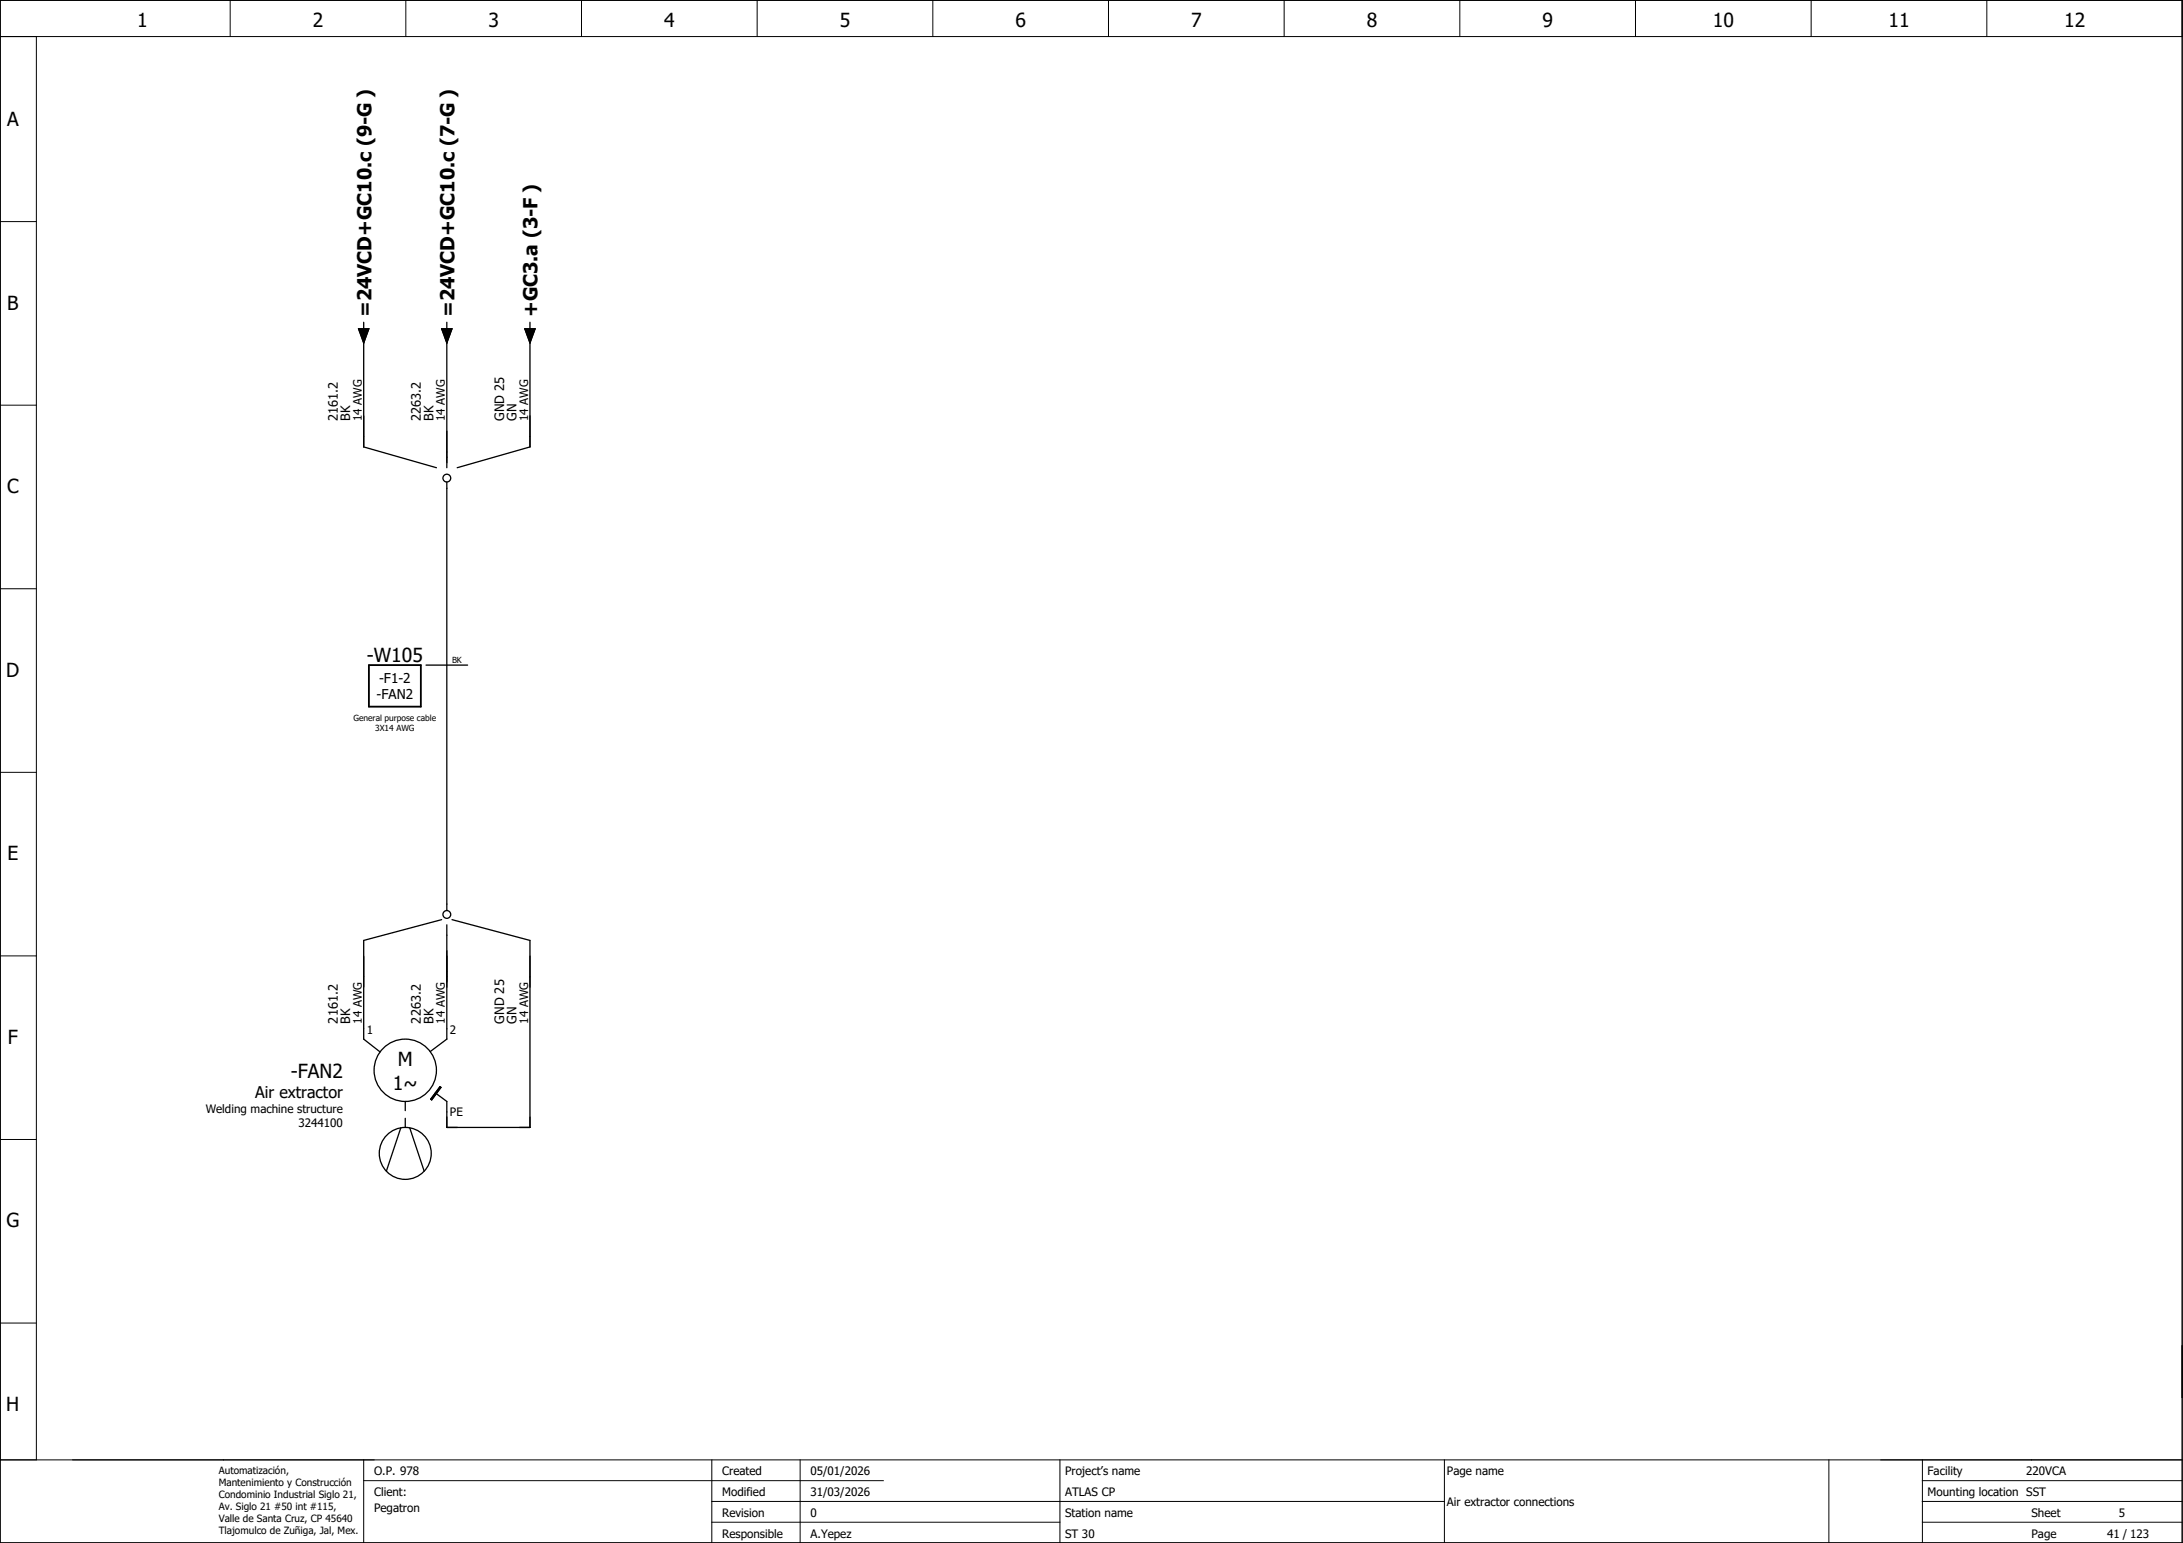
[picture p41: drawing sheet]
<svg xmlns="http://www.w3.org/2000/svg" width="420mm" height="297mm" viewBox="0 0 420 297" stroke-linecap="round" stroke-linejoin="round" font-family="sans-serif">
<defs><g id="words">
<g font-size="3.7">
<text x="26.4" y="5.2">1</text>
<text x="60.2" y="5.2">2</text>
<text x="94" y="5.2">3</text>
<text x="127.8" y="5.2">4</text>
<text x="161.6" y="5.2">5</text>
<text x="195.4" y="5.2">6</text>
<text x="229.2" y="5.2">7</text>
<text x="263.1" y="5.2">8</text>
<text x="296.9" y="5.2">9</text>
<text x="329.7" y="5.2">10</text>
<text x="363.5" y="5.2">11</text>
<text x="397.3" y="5.2">12</text>
<text x="1.4" y="24.2">A</text>
<text x="1.4" y="59.6">B</text>
<text x="71.5" y="61" transform="rotate(-90 71.5 61)">=24VCD+GC10.c (9-G )</text>
<text x="87.5" y="61" transform="rotate(-90 87.5 61)">=24VCD+GC10.c (7-G )</text>
<text x="103.5" y="61" transform="rotate(-90 103.5 61)">+GC3.a (3-F )</text>
<text x="1.4" y="94.9">C</text>
<text x="1.2" y="130.3">D</text>
<text x="70.6" y="127.5">-W105</text>
<text x="1.4" y="165.6">E</text>
<text x="1.5" y="200.9">F</text>
<text x="56" y="207.5">-FAN2</text>
<text x="75.6" y="209.8">1~</text>
<text x="76.6" y="205.3">M</text>
<text x="1.2" y="236.3">G</text>
<text x="1.2" y="271.6">H</text>
</g>
<text font-size="3.1" x="49.1" y="211.4">Air extractor</text>
<g font-size="2.6">
<text x="72.9" y="131.5">-F1-2</text>
<text x="72.5" y="134.7">-FAN2</text>
</g>
<g font-size="2.5">
<text x="65" y="81" transform="rotate(-90 65 81)">2161.2</text>
<text x="67.4" y="81" transform="rotate(-90 67.4 81)">BK</text>
<text x="81" y="81" transform="rotate(-90 81 81)">2263.2</text>
<text x="83.4" y="81" transform="rotate(-90 83.4 81)">BK</text>
<text x="97" y="81" transform="rotate(-90 97 81)">GND 25</text>
<text x="99.4" y="81" transform="rotate(-90 99.4 81)">GN</text>
<text x="65" y="197" transform="rotate(-90 65 197)">2161.2</text>
<text x="67.4" y="197" transform="rotate(-90 67.4 197)">BK</text>
<text x="81" y="197" transform="rotate(-90 81 197)">2263.2</text>
<text x="83.4" y="197" transform="rotate(-90 83.4 197)">BK</text>
<text x="97" y="197" transform="rotate(-90 97 197)">GND 25</text>
<text x="99.4" y="197" transform="rotate(-90 99.4 197)">GN</text>
</g>
<g font-size="2.2">
<text x="69.6" y="81" transform="rotate(-90 69.6 81)">14 AWG</text>
<text x="85.6" y="81" transform="rotate(-90 85.6 81)">14 AWG</text>
<text x="101.6" y="81" transform="rotate(-90 101.6 81)">14 AWG</text>
<text x="69.6" y="197" transform="rotate(-90 69.6 197)">14 AWG</text>
<text x="85.6" y="197" transform="rotate(-90 85.6 197)">14 AWG</text>
<text x="101.6" y="197" transform="rotate(-90 101.6 197)">14 AWG</text>
<text x="70.6" y="199">1</text>
<text x="86.6" y="199">2</text>
<text x="39.6" y="214.3">Welding machine structure</text>
<text x="86.6" y="214.9">PE</text>
<text x="57.5" y="217">3244100</text>
<text x="72" y="284">O.P. 978</text>
<text x="139" y="284">Created</text>
<text x="156" y="284">05/01/2026</text>
<text x="205" y="284">Project’s name</text>
<text x="278.5" y="284">Page name</text>
<text x="371" y="284">Facility</text>
<text x="390" y="284">220VCA</text>
<text x="72" y="288">Client:</text>
<text x="72" y="291">Pegatron</text>
<text x="139" y="292">Revision</text>
<text x="139" y="288">Modified</text>
<text x="156" y="292">0</text>
<text x="156" y="288">31/03/2026</text>
<text x="205" y="288">ATLAS CP</text>
<text x="205" y="292">Station name</text>
<text x="278.5" y="289.9">Air extractor connections</text>
<text x="371" y="288">Mounting location SST</text>
<text x="391" y="292">Sheet</text>
<text x="407.8" y="292">5</text>
<text x="139" y="296">Responsible</text>
<text x="156" y="296">A.Yepez</text>
<text x="205" y="296">ST 30</text>
<text x="391" y="296">Page</text>
<text x="405.6" y="296">41 / 123</text>
</g>
<g font-size="1.9">
<text x="42.1" y="283.7">Automatización,</text>
<text x="42.1" y="286.1">Mantenimiento y Construcción</text>
<text x="42.1" y="288.4">Condominio Industrial Siglo 21,</text>
<text x="42.1" y="290.7">Av. Siglo 21 #50 int #115,</text>
<text x="42.1" y="293">Valle de Santa Cruz, CP 45640</text>
<text x="42.1" y="295.4">Tlajomulco de Zuñiga, Jal, Mex.</text>
</g>
<g font-size="1.6">
<text x="87" y="127.7">BK</text>
<text x="68" y="138.9">General purpose cable</text>
<text x="72.2" y="140.8">3X14 AWG</text>
</g>
</g></defs>
<g fill="none" stroke="#000" stroke-width=".19">
<path d="M0 0h420v297h-420zM0 7h420M7 7v274M44.3 0v7M78.1 0v7M111.9 0v7M145.7 0v7M179.5 0v7M213.4 0v7M247.2 0v7M281 0v7M314.8 0v7"/>
<path d="M348.6 0v7M382.4 0v7M0 42.7h7M0 78h7M0 113.3h7M0 148.7h7M0 184h7M0 219.4h7M0 254.7h7M0 281h420M70 285h100M70 281v16"/>
<path d="M137 293h67M137 289h141M137 281v16M154 281v16M204 281v16M278 281v16M352 281v16M370 293h50M370 289h50M370 281v16M370 285h50"/>
</g>
<g fill="none" stroke="#000" stroke-width=".25">
<path d="M69 63.3h2l-1 2.7zM70 62v1.3M70 65v21l14 4M85 63.3h2l-1 2.7zM86 62v1.3M86 65v25M101 63.3h2l-1 2.7zM102 62v1.3M102 65v21l-14 4M86 92.8v82.5M82 128h8M85 177l-15 4v19l3.2 2.5"/>
<path d="M86 178v22l-3.2 2.4M87 177l15 4v36h-16v-5l-2.2-1.6M77.1 217.1l-2.7 8.4M78 212v1.8M78 215.3v1.7M78.9 217.1l2.7 8.4M84.7 209.2l.2 .1-1.8 2.4-.2-.1z"/>
<circle cx="86" cy="92" r=".75"/>
<circle cx="86" cy="176" r=".75"/>
<circle cx="78" cy="206" r="6"/>
<circle cx="78" cy="222" r="5"/>
</g>
<path d="M69 63.3h2l-1 2.7zM85 63.3h2l-1 2.7zM101 63.3h2l-1 2.7zM84.7 209.2l.2 .1-1.8 2.4-.2-.1z" fill="#000" stroke="#000" stroke-width=".19"/>
<path d="M71 128h10v8h-10z" fill="none" stroke="#000" stroke-width=".35"/>
<use href="#words"/>
</svg>
